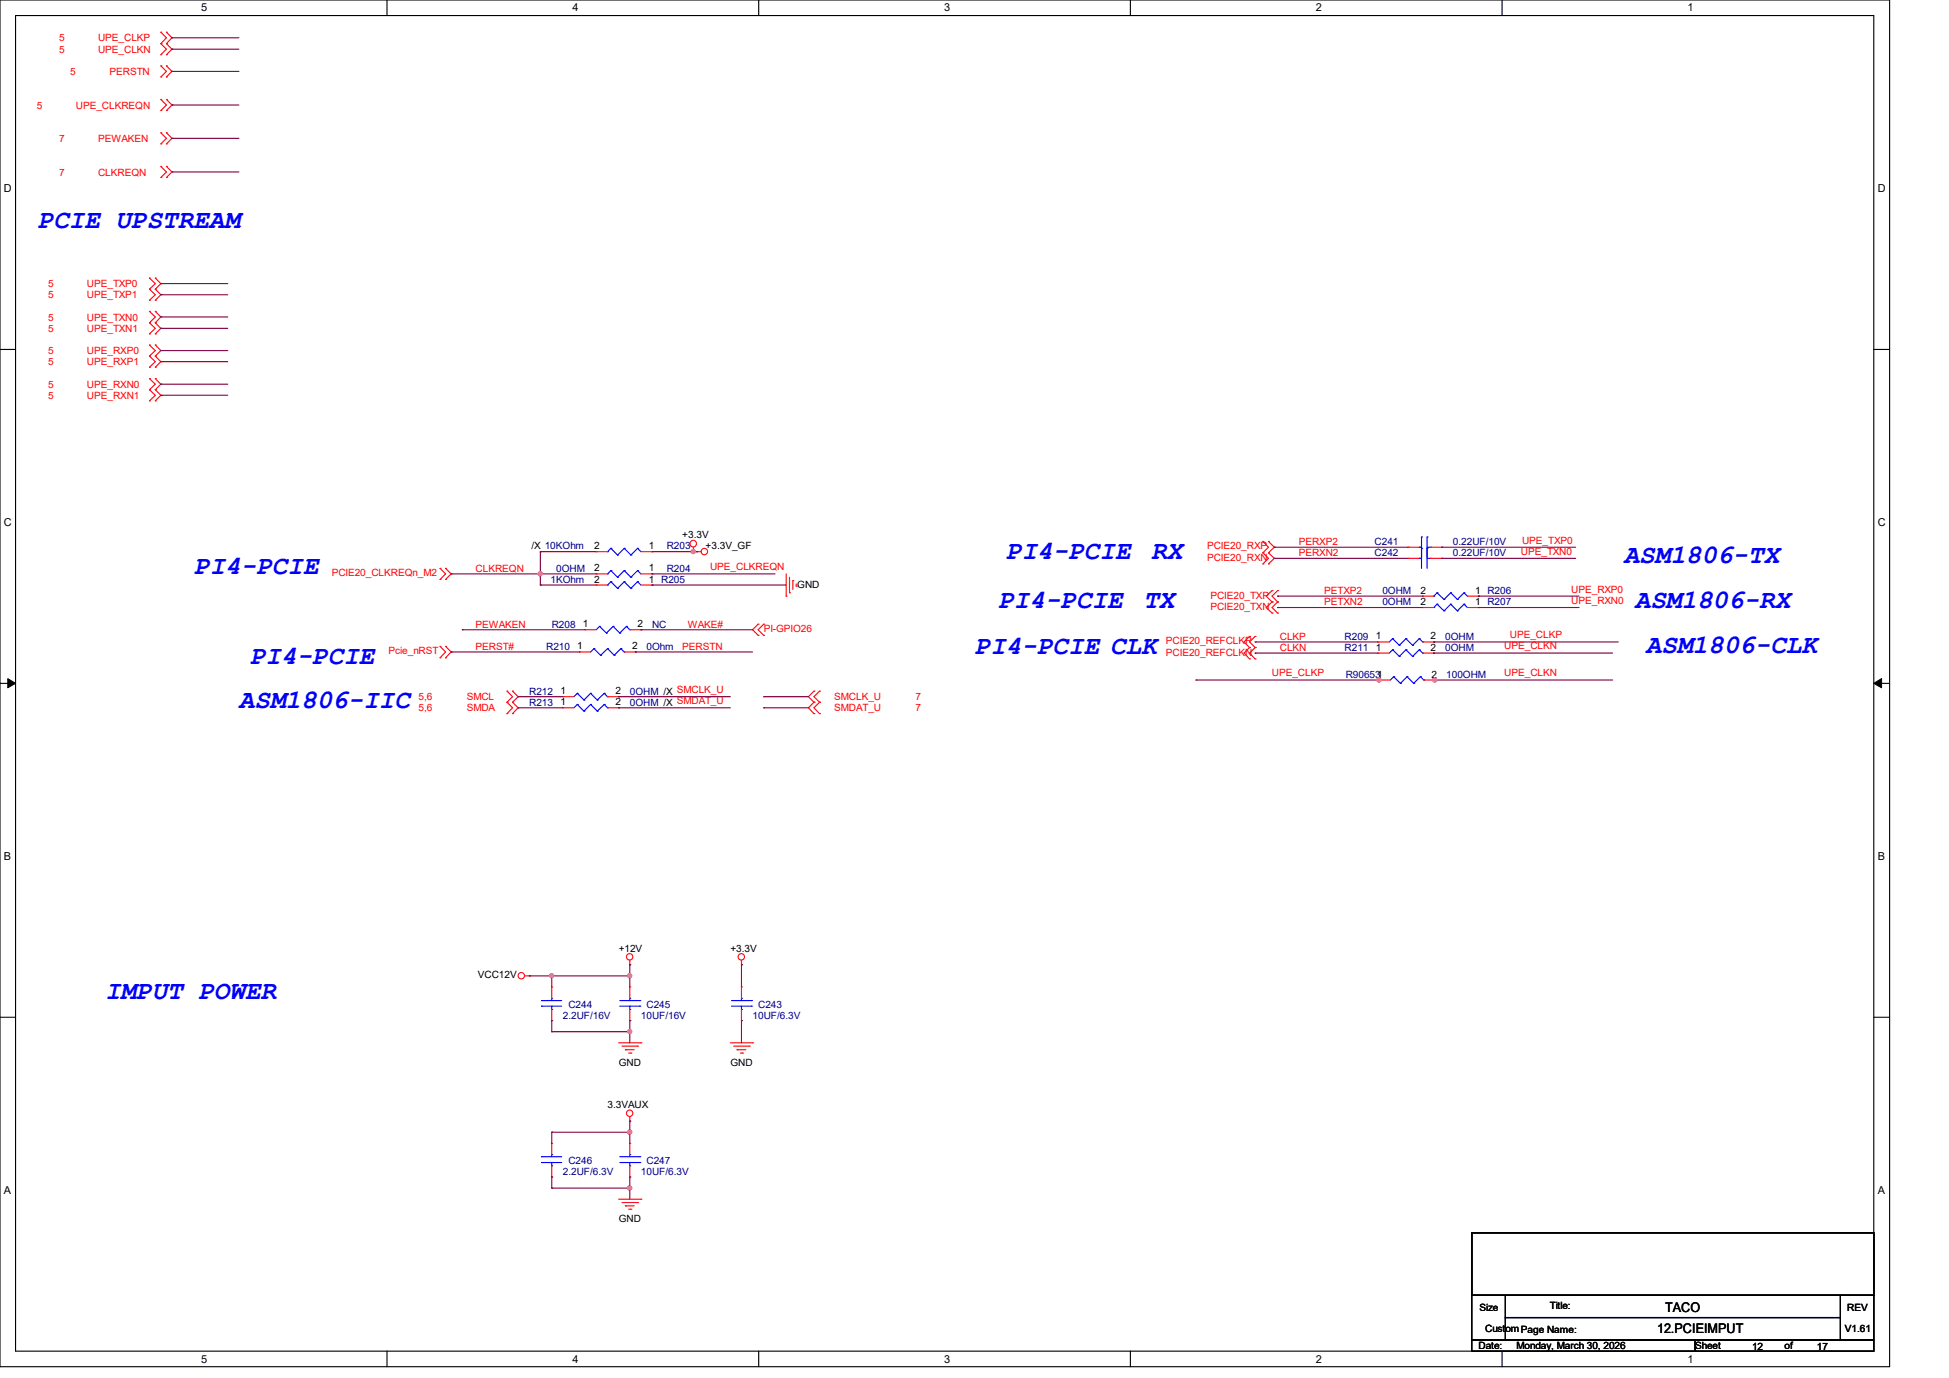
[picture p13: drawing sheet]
<svg xmlns="http://www.w3.org/2000/svg" width="297mm" height="210mm" viewBox="0 0 297 210" stroke-linecap="round" stroke-linejoin="round" font-family="sans-serif">
<defs><g id="words">
<g font-size="4.1" fill="#00f">
<text x="5.8" y="34.8">PCIE UPSTREAM</text>
<text x="29.6" y="87.5">PI4-PCIE</text>
<text x="153.3" y="85.1">PI4-PCIE</text>
<text x="175.4" y="85.1">RX</text>
<text x="247.4" y="85.8">ASM1806-TX</text>
<text x="152.1" y="92.6">PI4-PCIE</text>
<text x="174.2" y="92.6">TX</text>
<text x="249.1" y="92.6">ASM1806-RX</text>
<text x="38.1" y="101.1">PI4-PCIE</text>
<text x="148.5" y="99.6">PI4-PCIE CLK</text>
<text x="250.8" y="99.4">ASM1806-CLK</text>
<text x="36.4" y="107.9">ASM1806-IIC</text>
<text x="16" y="152.2">IMPUT POWER</text>
</g>
<g font-size="2">
<text x="252.5" y="203.2">12.PCIEIMPUT</text>
<text x="253.7" y="200">TACO</text>
</g>
<g font-size="1.7">
<text x="30.6" y="1.7">5</text>
<text x="87.2" y="1.7">4</text>
<text x="143.9" y="1.7">3</text>
<text x="200.5" y="1.7">2</text>
<text x="257.2" y="1.7">1</text>
<text x=".6" y="29.3">D</text>
<text x="286.1" y="29.3">D</text>
<text x=".6" y="80.2">C</text>
<text x="286.1" y="80.2">C</text>
<text x=".6" y="131.1">B</text>
<text x="286.1" y="131.1">B</text>
<text x=".6" y="181.9">A</text>
<text x="286.1" y="181.9">A</text>
<text x="30.6" y="207.6">5</text>
<text x="87.2" y="207.6">4</text>
<text x="143.9" y="207.6">3</text>
<text x="200.5" y="207.6">2</text>
<text x="257.2" y="207.6">1</text>
</g>
<g font-size="1.5" fill="#f00">
<text x="9" y="6.3">5</text>
<text x="9" y="8">5</text>
<text x="10.7" y="11.4">5</text>
<text x="14.9" y="6.3">UPE_CLKP</text>
<text x="14.9" y="8">UPE_CLKN</text>
<text x="16.7" y="11.4">PERSTN</text>
<text x="5.6" y="16.6">5</text>
<text x="11.6" y="16.6">UPE_CLKREQN</text>
<text x="9" y="21.6">7</text>
<text x="14.9" y="21.6">PEWAKEN</text>
<text x="9" y="26.8">7</text>
<text x="14.9" y="26.8">CLKREQN</text>
<text x="7.3" y="43.8">5</text>
<text x="7.3" y="45.5">5</text>
<text x="13.3" y="43.8">UPE_TXP0</text>
<text x="13.3" y="45.5">UPE_TXP1</text>
<text x="7.3" y="48.9">5</text>
<text x="7.3" y="50.6">5</text>
<text x="7.3" y="54">5</text>
<text x="13.3" y="48.9">UPE_TXN0</text>
<text x="13.3" y="50.6">UPE_TXN1</text>
<text x="13.3" y="54">UPE_RXP0</text>
<text x="7.3" y="59.1">5</text>
<text x="7.3" y="55.7">5</text>
<text x="13.3" y="59.1">UPE_RXN0</text>
<text x="13.3" y="55.7">UPE_RXP1</text>
<text x="7.3" y="60.8">5</text>
<text x="13.3" y="60.8">UPE_RXN1</text>
<text x="183.9" y="83.7">PCIE20_RXP</text>
<text x="197.9" y="83.1">PERXP2</text>
<text x="231.9" y="82.8">UPE_TXP0</text>
<text x="50.5" y="87.8">PCIE20_CLKREQn_M2</text>
<text x="72.5" y="87.1">CLKREQN</text>
<text x="108.2" y="86.9">UPE_CLKREQN</text>
<text x="183.9" y="85.5">PCIE20_RXN</text>
<text x="197.9" y="84.8">PERXN2</text>
<text x="231.8" y="84.5">UPE_TXN0</text>
<text x="72.5" y="95.6">PEWAKEN</text>
<text x="104.8" y="95.6">WAKE#</text>
<text x="184.4" y="91.2">PCIE20_TXP</text>
<text x="184.4" y="92.9">PCIE20_TXN</text>
<text x="201.8" y="90.5">PETXP2</text>
<text x="201.8" y="92.2">PETXN2</text>
<text x="239.4" y="90.3">UPE_RXP0</text>
<text x="239.4" y="92">UPE_RXN0</text>
<text x="59.2" y="99.7">Pcie_nRST</text>
<text x="72.5" y="99">PERST#</text>
<text x="104" y="99">PERSTN</text>
<text x="116.4" y="96.4">PI-GPIO26</text>
<text x="177.7" y="98.2">PCIE20_REFCLKP</text>
<text x="177.7" y="99.9">PCIE20_REFCLKN</text>
<text x="195" y="97.5">CLKP</text>
<text x="195" y="99.2">CLKN</text>
<text x="229.2" y="99">UPE_CLKN</text>
<text x="230.1" y="97.3">UPE_CLKP</text>
<text x="63.8" y="106.7">5,6</text>
<text x="71.1" y="106.7">SMCL</text>
<text x="127.1" y="106.7">SMCLK_U</text>
<text x="139.5" y="106.7">7</text>
<text x="193.8" y="103.1">UPE_CLKP</text>
<text x="229.2" y="103.1">UPE_CLKN</text>
<text x="63.8" y="108.4">5,6</text>
<text x="71.1" y="108.4">SMDA</text>
<text x="127.1" y="108.4">SMDAT_U</text>
<text x="139.5" y="108.4">7</text>
</g>
<g font-size="1.5">
<text x="81" y="83.7">/X 10KOhm</text>
<text x="90.6" y="83.7">2</text>
<text x="98.8" y="83.7">1</text>
<text x="104" y="82">+3.3V</text>
<text x="107.5" y="83.7">+3.3V_GF</text>
<text x="90.6" y="88.8">2</text>
<text x="90.6" y="87.1">2</text>
<text x="98.8" y="88.8">1 R205</text>
<text x="98.8" y="87.1">1</text>
<text x="121.5" y="89.5">GND</text>
<text x="88.8" y="95.6">1</text>
<text x="97.2" y="95.6">2</text>
<text x="216.5" y="90.5">2</text>
<text x="216.5" y="92.2">2</text>
<text x="224.8" y="90.5">1 R206</text>
<text x="224.8" y="92.2">1 R207</text>
<text x="88" y="99">1</text>
<text x="96.3" y="99">2</text>
<text x="209.7" y="97.5">1</text>
<text x="209.7" y="99.1">1</text>
<text x="218" y="97.5">2</text>
<text x="218" y="99.1">2</text>
<text x="85.4" y="107.5">1</text>
<text x="85.4" y="105.8">1</text>
<text x="93.8" y="107.5">2</text>
<text x="93.8" y="105.8">2</text>
<text x="218.1" y="103.3">2</text>
<text x="72.8" y="149.1">VCC12V</text>
<text x="94.3" y="145">+12V</text>
<text x="111.3" y="145">+3.3V</text>
<text x="94.3" y="162.4">GND</text>
<text x="111.3" y="162.4">GND</text>
<text x="92.6" y="168.8">3.3VAUX</text>
<text x="94.3" y="186.2">GND</text>
<text x="225.5" y="199.8">Size</text>
<text x="226.3" y="203">Cust</text>
<text x="229.4" y="203">omPage Name:</text>
<text x="236.2" y="199.5">Title:</text>
<text x="281.1" y="203">V1.61</text>
<text x="281.5" y="199.8">REV</text>
<text x="225.3" y="205.6">Date:</text>
<text x="231.1" y="205.6">Monday, March 30, 2026</text>
<text x="258.3" y="205.6">Sheet</text>
<text x="267" y="205.8">12</text>
<text x="271.9" y="205.6">of</text>
<text x="276.9" y="205.8">17</text>
</g>
<g font-size="1.5" fill="#000080">
<text x="101.6" y="83.7">R203</text>
<text x="209.5" y="83.1">C241</text>
<text x="221.4" y="83.1">0.22UF/10V</text>
<text x="83.9" y="88.9">1KOhm</text>
<text x="84.8" y="87.2">0OHM</text>
<text x="101.6" y="87.2">R204</text>
<text x="209.5" y="84.8">C242</text>
<text x="221.4" y="84.8">0.22UF/10V</text>
<text x="84.1" y="95.7">R208</text>
<text x="99.4" y="95.7">NC</text>
<text x="210.7" y="90.6">0OHM</text>
<text x="210.7" y="92.2">0OHM</text>
<text x="83.2" y="99.1">R210</text>
<text x="98.5" y="99.1">0Ohm</text>
<text x="204.9" y="97.5">R209</text>
<text x="204.9" y="99.2">R211</text>
<text x="220.2" y="97.5">0OHM</text>
<text x="220.2" y="99.2">0OHM</text>
<text x="80.6" y="107.6">R213</text>
<text x="80.6" y="105.9">R212</text>
<text x="96" y="107.6">0OHM /X SMDAT_U</text>
<text x="96" y="105.9">0OHM /X SMCLK_U</text>
<text x="205.1" y="103.3">R906531</text>
<text x="220.4" y="103.3">100OHM</text>
<text x="85.8" y="155.2">2.2UF/16V</text>
<text x="86.6" y="153.5">C244</text>
<text x="97.7" y="155.2">10UF/16V</text>
<text x="98.5" y="153.5">C245</text>
<text x="114.7" y="155.2">10UF/6.3V</text>
<text x="115.5" y="153.5">C243</text>
<text x="85.8" y="179.1">2.2UF/6.3V</text>
<text x="86.6" y="177.3">C246</text>
<text x="97.7" y="179.1">10UF/6.3V</text>
<text x="98.5" y="177.3">C247</text>
</g>
</g></defs>
<g fill="none" stroke="#000" stroke-width=".17">
<path d="M0 0h288v208.3h-288zM2.4 2.4h283.1v203.5h-283.1zM59 0v2.4M115.6 0v2.4M172.3 0v2.4M228.9 0v2.4M0 53.3h2.4M285.5 53.3h2.4M0 104.1h2.4M285.5 104.1h2.4M0 155h2.4M285.5 155h2.4"/>
<path d="M224.3 187.9h61.2v9.5h-61.2zM224.3 197.4h5.1v6.8h-5.1zM229.4 197.4h51.1v3.4h-51.1zM280.5 197.4h5v6.8h-5zM59 205.9v2.4M115.6 205.9v2.4M172.3 205.9v2.4M224.3 204.2h34v1.7h-34zM228.9 205.9v2.4M229.4 200.8h51.1v3.4h-51.1zM258.3 204.2h27.2v1.7h-27.2z"/>
</g>
<path d="M1.2 103.4l1.2 .7-1.2 .7zM285.5 104.1l1.2-.7v1.4z" fill="#000"/>
<path d="M1.2 103.4l1.2 .7-1.2 .7zM285.5 104.1l1.2-.7v1.4z" fill="none" stroke="#000" stroke-width=".15"/>
<g fill="none" stroke="#f00" stroke-width=".17">
<path d="M24.5 11.7h.1M24.5 10h.1M24.5 6.6h.1M24.5 4.9h.1M24.5 8.3h.1M24.5 16.8h.1M24.5 15.2h.1M24.5 10l.9 .9-.9 .8M24.5 4.9l.9 .9-.9 .8M24.5 6.6l.9 .9-.9 .8M24.5 15.2l.9 .8-.9 .8M25.4 10h.1"/>
<path d="M25.4 11.7h.1M25.4 4.9h.1M25.4 6.6h.1M25.4 8.3h.1M25.4 15.2h.1M25.4 16.8h.1M25.4 10l.8 .9-.8 .8M25.4 4.9l.8 .9-.8 .8M25.4 6.6l.8 .9-.8 .8M25.4 15.2l.8 .8-.8 .8M24.5 21.9h.1M24.5 20.2h.1"/>
<path d="M24.5 27.1h.1M24.5 25.4h.1M24.5 20.2l.9 .9-.9 .8M24.5 25.4l.9 .8-.9 .9M25.4 20.2h.1M25.4 21.9h.1M25.4 25.4h.1M25.4 27.1h.1M25.4 20.2l.8 .9-.8 .8M25.4 25.4l.8 .8-.8 .9M22.8 49.2h.1M22.8 47.5h.1"/>
<path d="M22.8 50.9h.1M22.8 59.4h.1M22.8 57.7h.1M22.8 54.3h.1M22.8 52.6h.1M22.8 56h.1M22.8 44.1h.1M22.8 42.4h.1M22.8 45.8h.1M22.8 47.5l.9 .8-.9 .9M22.8 49.2l.9 .8-.9 .9M22.8 57.7l.9 .8-.9 .9"/>
<path d="M22.8 59.4l.9 .8-.9 .9M22.8 52.6l.9 .8-.9 .9M22.8 54.3l.9 .8-.9 .9M22.8 42.4l.9 .8-.9 .9M22.8 44.1l.9 .8-.9 .9M23.7 47.5h.1M23.7 49.2h.1M23.7 50.9h.1M23.7 57.7h.1M23.7 59.4h.1M23.7 52.6h.1M23.7 54.3h.1"/>
<path d="M23.7 56h.1M23.7 42.4h.1M23.7 44.1h.1M23.7 45.8h.1M23.7 47.5l.8 .8-.8 .9M23.7 49.2l.8 .8-.8 .9M23.7 57.7l.8 .8-.8 .9M23.7 59.4l.8 .8-.8 .9M23.7 52.6l.8 .8-.8 .9M23.7 54.3l.8 .8-.8 .9M23.7 42.4l.8 .8-.8 .9M23.7 44.1l.8 .8-.8 .9"/>
<path d="M22.8 61.1h.1M23.7 61.1h.1M67.1 98.5h.1M67.1 86.6h.1M67.1 88.3h.1M67.1 98.5l.8 .9-.8 .8M67.1 86.6l.8 .9-.8 .8M67.9 98.5h.1M67.9 88.3h.1M67.9 86.6h.1M67.9 98.5l.8 .9-.8 .8M67.9 86.6l.8 .9-.8 .8"/>
<path d="M88.3 99.4h.1M88.3 99.4h1.7M89.2 96h.1M89.2 96h1.6M90.8 89.2h.1M90.8 84.1h.1M90.8 87.5h.1M90.8 84.1h1.8M90.8 89.2h1.8M90.8 87.5h1.8M95.1 99.4h1.7M96 96h1.7"/>
<path d="M96.8 99.4h.1M97.7 96h.1M97.7 84.1h1.7M97.7 89.2h1.7M97.7 87.5h1.7M99.4 89.2h.1M99.4 84.1h.1M99.4 87.5h.1M105.7 84.1h.1M105.7 83.4v.7M106.2 84.1h.1M106.2 84.1h.6"/>
<path d="M115.5 95.1h.1M115.5 96.8h.1M115.5 95.1l-.8 .9 .8 .8M116.4 96.8h.1M116.4 95.1h.1M116.4 95.1l-.9 .9 .9 .8M119.8 90.8h.1M119.8 87.5v3.3M120.3 90.3h.1M120.3 88v2.3M120.8 88.5h.1M120.8 88.5v1.3"/>
<path d="M121.3 89.3h.1M121.3 89v.3M190.4 98.7h.1M190.4 97h.1M190.4 97l-.8 .8 .8 .9M190.4 98.7l-.8 .8 .8 .9M191.3 98.7h.1M191.3 97h.1M191.3 97l-.9 .8 .9 .9M191.3 98.7l-.9 .8 .9 .9M192.4 84.2h.1M192.4 82.5h.1"/>
<path d="M192.4 85.9h.1M192.4 82.5l.9 .9-.9 .8M192.4 84.2l.9 .9-.9 .8M193.3 82.5h.1M193.3 84.2h.1M193.3 85.9h.1M193.3 82.5l.9 .9-.9 .8M193.3 84.2l.9 .9-.9 .8M193.8 91.7h.1M193.8 90h.1M193.8 93.4h.1M193.8 90l-.8 .8 .8 .9"/>
<path d="M193.8 91.7l-.8 .9 .8 .8M194.7 91.7h.1M194.7 90h.1M194.7 93.4h.1M194.7 90l-.9 .8 .9 .9M194.7 91.7l-.9 .9 .9 .8M210 97.8h.1M210 99.5h.1M210 97.8h1.7M210 99.5h1.7M214.6 85.1h.1M214.6 83.4h.1"/>
<path d="M214.6 85.1h1.7M214.6 83.4h1.7M216.8 90.8h.1M216.8 92.6h.1M216.8 90.8h1.7M216.8 97.8h1.7M216.8 99.5h1.7M216.8 92.6h1.7M218 85.1h1.7M218 83.4h1.7M218.5 97.8h.1M218.5 99.5h.1"/>
<path d="M219.7 85.1h.1M219.7 83.4h.1M223.6 90.8h1.7M223.6 92.6h1.7M225.3 90.8h.1M225.3 92.6h.1M67.1 100.2h.1M67.9 100.2h.1M77.3 108.8h.1M77.3 107h.1M77.3 105.3h.1M77.3 107l.8 .9-.8 .9"/>
<path d="M77.3 105.3l.8 .9-.8 .8M78.1 107h.1M78.1 108.8h.1M78.1 105.3h.1M78.1 107l.9 .9-.9 .9M78.1 105.3l.9 .9-.9 .8M85.8 107.9h.1M85.8 106.2h.1M85.8 107.9h1.7M85.8 106.2h1.7M92.6 107.9h1.7M92.6 106.2h1.7"/>
<path d="M94.3 107.9h.1M94.3 106.2h.1M124 107h.1M124 108.8h.1M124 105.3h.1M124 107l-.8 .9 .8 .9M124 105.3l-.8 .9 .8 .8M124.9 108.8h.1M124.9 107h.1M124.9 105.3h.1M124.9 107l-.9 .9 .9 .9M124.9 105.3l-.9 .9 .9 .8"/>
<path d="M190.4 100.4h.1M191.3 100.4h.1M210.1 103.6h.1M210.1 103.6h1.8M217 103.6h1.7M218.7 103.6h.1M80 148.7h.6M80.6 148.7h.1M84.1 155.5h.1M84.1 150.4h.1M84.1 150.4v1.7M84.1 153.8v1.7"/>
<path d="M94.3 158.9h3.4M94.8 159.4h2.4M95.3 160h.1M95.3 160h1.3M96 147h.1M96 155.5h.1M96 150.4h.1M96 146.3v.7M96 150.4v1.7M96 153.8v1.7M97.2 159.4h.1M97.7 158.9h.1"/>
<path d="M111.3 158.9h3.4M111.8 159.4h2.4M112.3 160h.1M112.3 160h1.4M113 147h.1M113 155.5h.1M113 150.4h.1M113 146.3v.7M113 150.4v1.7M113 153.8v1.7M114.2 159.4h.1M114.7 158.9h.1"/>
<path d="M84.1 179.4h.1M84.1 174.2h.1M84.1 174.2v1.7M84.1 177.7v1.7M95.8 160.5h.3M96 170.9h.1M96 179.4h.1M96 174.2h.1M96 170.2v.7M96 174.2v1.7M96 177.7v1.7M96.1 160.5h.1"/>
<path d="M112.8 160.5h.4M113.2 160.5h.1M94.3 182.8h3.4M94.8 183.3h2.4M95.3 183.8h.1M95.3 183.8h1.3M95.8 184.3h.3M96.1 184.3h.1M97.2 183.3h.1M97.7 182.8h.1"/>
<circle cx="105.6" cy="82.8" r=".5"/>
<circle cx="107.3" cy="84.1" r=".49"/>
<circle cx="79.4" cy="148.7" r=".49"/>
<circle cx="95.9" cy="145.8" r=".49"/>
<circle cx="113" cy="145.8" r=".49"/>
<circle cx="95.9" cy="169.7" r=".49"/>
</g>
<g fill="none" stroke="#00f" stroke-width=".17">
<path d="M90.5 98.8h.1M90.5 98.8l1 1.1M90.5 98.8l-.5 .6M91.4 95.5h.1M91.4 95.5l1 1M91.4 95.5l-.6 .5M91.5 99.9h.1M92.4 96.5h.1M92.6 98.8h.1M92.6 89.2h.1M92.6 84.1h.1M92.6 87.5h.1"/>
<path d="M92.6 98.8l1 1.1M92.6 98.8l-1.1 1.1M93.1 88.6h.1M93.1 83.6h.1M93.1 87h.1M93.1 88.6l-.5 .6M93.1 88.6l1 1.1M93.1 83.6l-.5 .5M93.1 83.6l1 1M93.1 87l-.5 .5M93.1 87l1 1M93.4 95.5h.1"/>
<path d="M93.4 95.5l1 1M93.4 95.5l-1 1M93.6 99.9h.1M94.1 89.7h.1M94.1 84.6h.1M94.1 88h.1M94.4 96.5h.1M94.6 98.8h.1M94.6 98.8l.5 .6M94.6 98.8l-1 1.1M95.1 99.4h.1M95.1 88.6h.1"/>
<path d="M95.1 83.6h.1M95.1 87h.1M95.1 88.6l-1 1.1M95.1 88.6l1 1.1M95.1 83.6l-1 1M95.1 83.6l1 1M95.1 87l-1 1M95.1 87l1 1M95.5 95.5h.1M95.5 95.5l.5 .5M95.5 95.5l-1.1 1M96 96h.1"/>
<path d="M96.1 89.7h.1M96.1 84.6h.1M96.1 88h.1M97.2 88.6h.1M97.2 83.6h.1M97.2 87h.1M97.2 88.6l-1.1 1.1M97.2 88.6l.5 .6M97.2 83.6l-1.1 1M97.2 83.6l.5 .5M97.2 87l-1.1 1M97.2 87l.5 .5"/>
<path d="M212.2 97.3h.1M212.2 99h.1M212.2 97.3l1 1M212.2 97.3l-.5 .5M212.2 99l1 1M212.2 99l-.5 .5M213.2 98.3h.1M214.2 97.3h.1M214.2 99h.1M214.2 97.3l1.1 1M214.2 97.3l-1 1M214.2 99l1.1 1"/>
<path d="M214.2 99l-1 1M215.3 98.3h.1M216.3 85.1h.1M216.3 97.3h.1M216.3 99h.1M216.3 83.4h.1M216.3 85.1h.3M216.3 97.3l.5 .5M216.3 97.3l-1 1M216.3 99l.5 .5M216.3 99l-1 1M216.3 83.4h.3"/>
<path d="M216.6 83.6h.1M216.6 81.8h.1M216.6 81.8v4.8M216.8 97.8h.1M216.8 99.5h.1M217.5 83.6h.1M217.5 81.8h.1M217.5 81.8v4.8M217.5 85.1h.5M217.5 83.4h.5M218 85.1h.1M218 83.4h.1"/>
<path d="M218.5 90.8h.1M218.5 92.6h.1M219 90.3h.1M219 92.1h.1M219 90.3l-.5 .5M219 90.3l1 1.1M219 92.1l-.5 .5M219 92.1l1 1M220 91.4h.1M220 93.1h.1M221.1 90.3h.1M221.1 92.1h.1"/>
<path d="M221.1 90.3l-1.1 1.1M221.1 90.3l1 1.1M221.1 92.1l-1.1 1M221.1 92.1l1 1M222.1 91.4h.1M222.1 93.1h.1M223.1 90.3h.1M223.1 92.1h.1M223.1 90.3l-1 1.1M223.1 90.3l.5 .5M223.1 92.1l-1 1M223.1 92.1l.5 .5"/>
<path d="M88 107.4h.1M88 105.7h.1M88 107.4l1 1M88 107.4l-.5 .5M88 105.7l1 1M88 105.7l-.5 .5M89 108.4h.1M89 106.7h.1M90 107.4h.1M90 105.7h.1M90 107.4l1 1M90 107.4l-1 1"/>
<path d="M90 105.7l1 1M90 105.7l-1 1M91 108.4h.1M91 106.7h.1M92.1 107.4h.1M92.1 105.7h.1M92.1 107.4l.5 .5M92.1 107.4l-1.1 1M92.1 105.7l.5 .5M92.1 105.7l-1.1 1M92.6 107.9h.1M92.6 106.2h.1"/>
<path d="M212.4 103.1h.1M212.4 103.1l1 1M212.4 103.1l-.5 .5M213.2 100h.1M213.4 104.1h.1M214.4 103.1h.1M214.4 103.1l1 1M214.4 103.1l-1 1M215.3 100h.1M215.4 104.1h.1M216.5 103.1h.1M216.5 103.1l.5 .5"/>
<path d="M216.5 103.1l-1.1 1M217 103.6h.1M82.5 153.3h.1M82.5 152.5h.1M82.5 153.3h3.1M82.5 152.5h3.1M84.1 153.8h.1M84.1 152.1h.1M84.1 152.1v.4M84.1 153.3v.5M94.4 153.3h3.1M94.4 152.5h3.1"/>
<path d="M96 153.8h.1M96 152.1h.1M96 152.1v.4M96 153.3v.5M97.5 153.3h.1M97.5 152.5h.1M111.5 153.3h3M111.5 152.5h3M113 153.8h.1M113 152.1h.1M113 152.1v.4M113 153.3v.5"/>
<path d="M114.5 153.3h.1M114.5 152.5h.1M82.5 177.2h.1M82.5 176.3h.1M82.5 177.2h3.1M82.5 176.3h3.1M84.1 177.7h.1M84.1 175.9h.1M84.1 175.9v.4M84.1 177.2v.5M94.4 177.2h3.1M94.4 176.3h3.1"/>
<path d="M96 177.7h.1M96 175.9h.1M96 175.9v.4M96 177.2v.5M97.5 177.2h.1M97.5 176.3h.1"/>
</g>
<g fill="none" stroke="#800040" stroke-width=".17">
<path d="M26.2 10.9h.1M26.2 5.8h.1M26.2 7.5h.1M26.2 10.9h10.2M26.2 5.8h10.2M26.2 7.5h10.2M24.5 48.3h.1M24.5 50h.1M24.5 58.5h.1M24.5 53.4h.1M24.5 55.1h.1M24.5 43.2h.1"/>
<path d="M24.5 44.9h.1M24.5 48.3h10.2M24.5 50h10.2M24.5 58.5h10.2M24.5 53.4h10.2M24.5 55.1h10.2M24.5 43.2h10.2M24.5 44.9h10.2M24.5 60.2h.1M24.5 60.2h10.2M68.7 99.4h.1M68.7 87.5h.1"/>
<path d="M68.7 99.4h19.6M68.7 87.5h22.1M82.3 87.5h.1M82.3 84.1h.1M82.3 84.1h8.5M82.3 84.1v3.4M96.8 99.4h.1M96.8 99.4h17.9M99.4 87.5h.1M99.4 87.5h18.7"/>
</g>
<circle cx="82.3" cy="87.4" r=".32" fill="#f0f"/>
<circle cx="82.3" cy="87.4" r=".32" fill="none" stroke="#f0f" stroke-width=".17"/>
<g fill="none" stroke="#800040" stroke-width=".17">
<path d="M26.2 16h.1M26.2 16h10.2M99.4 84.1h6.3M105.7 84.1h.1M79 106.2h.1M79 107.9h.1M79 106.2h6.8M79 107.9h6.8M94.3 107.9h.1M94.3 106.2h.1M94.3 106.2h17M94.3 107.9h17"/>
<path d="M116.4 106.2h.1M116.4 107.9h.1M116.4 106.2h6.8M116.4 107.9h6.8M84.1 148.7h.1M96 147h.1M96 147v1.7h-11.9"/>
</g>
<circle cx="95.9" cy="148.7" r=".32" fill="#f0f"/>
<circle cx="95.9" cy="148.7" r=".32" fill="none" stroke="#f0f" stroke-width=".17"/>
<path d="M84.1 148.7h.1M84.1 148.7v1.7M96 148.7h.1M96 157.2h.1M96 148.7v1.7M96 157.2v1.7" fill="none" stroke="#800040" stroke-width=".17"/>
<circle cx="84.1" cy="148.7" r=".32" fill="#f0f"/>
<circle cx="84.1" cy="148.7" r=".32" fill="none" stroke="#f0f" stroke-width=".17"/>
<path d="M80.6 148.7h.1M80.6 148.7h3.5M84.1 155.5h.1M84.1 157.2h.1M84.1 155.5v1.7M84.1 157.2h11.9" fill="none" stroke="#800040" stroke-width=".17"/>
<circle cx="95.9" cy="157.2" r=".32" fill="#f0f"/>
<circle cx="95.9" cy="157.2" r=".32" fill="none" stroke="#f0f" stroke-width=".17"/>
<path d="M96 155.5h.1M96 155.5v1.7M113 155.5h.1M113 147h.1M113 147v3.4M113 155.5v3.4M84.1 181.1h.1M84.1 181.1h11.9" fill="none" stroke="#800040" stroke-width=".17"/>
<circle cx="95.9" cy="181" r=".32" fill="#f0f"/>
<circle cx="95.9" cy="181" r=".32" fill="none" stroke="#f0f" stroke-width=".17"/>
<path d="M84.1 172.6h.1M84.1 172.6h11.9" fill="none" stroke="#800040" stroke-width=".17"/>
<circle cx="95.9" cy="172.5" r=".32" fill="#f0f"/>
<circle cx="95.9" cy="172.5" r=".32" fill="none" stroke="#f0f" stroke-width=".17"/>
<g fill="none" stroke="#800040" stroke-width=".17">
<path d="M26.2 21.1h.1M26.2 26.2h.1M26.2 21.1h10.2M26.2 26.2h10.2M70.4 96h.1M70.4 96h18.8M82.3 89.2h.1M82.3 87.5h.1M82.3 89.2h8.5M82.3 87.5v1.7M97.7 96h.1M97.7 96h17"/>
<path d="M99.4 89.2h.1M99.4 89.2h20.4M105.7 84.1h.5M106.2 84.1h.1M191.3 97.8h.1M191.3 99.5h.1M191.3 97.8h18.7M191.3 99.5h18.7M194.2 85.1h.1M194.2 83.4h.1M194.2 85.1h20.4M194.2 83.4h20.4"/>
<path d="M194.7 90.8h.1M194.7 92.6h.1M194.7 90.8h22.1M194.7 92.6h22.1M218.5 97.8h.1M218.5 99.5h.1M218.5 97.8h28.1M218.5 99.5h27.2M219.7 83.4h.1M219.7 85.1h.1M219.7 85.1h20.4M219.7 83.4h20.4"/>
<path d="M225.3 90.8h.1M225.3 92.6h.1M225.3 90.8h15.3M225.3 92.6h15.3M84.1 172.6h.1M84.1 179.4h.1M84.1 172.6v1.6M84.1 179.4v1.7M96 172.6h.1M96 179.4h.1M96 170.9h.1M96 170.9v3.3"/>
<path d="M96 179.4v3.4M96 181.1h.1"/>
</g>
<circle cx="105.6" cy="84.1" r=".32" fill="#f0f"/>
<circle cx="105.6" cy="84.1" r=".32" fill="none" stroke="#f0f" stroke-width=".17"/>
<path d="M182.2 103.6h.1M182.2 103.6h27.9" fill="none" stroke="#800040" stroke-width=".17"/>
<circle cx="210.1" cy="103.6" r=".32" fill="#f0f"/>
<circle cx="210.1" cy="103.6" r=".32" fill="none" stroke="#f0f" stroke-width=".17"/>
<path d="M210.1 103.6h.1M210.1 103.6h.2M218.5 103.6h.1M218.5 103.6h27.2M218.7 103.6h.1" fill="none" stroke="#800040" stroke-width=".17"/>
<circle cx="218.6" cy="103.6" r=".32" fill="#f0f"/>
<circle cx="218.6" cy="103.6" r=".32" fill="none" stroke="#f0f" stroke-width=".17"/>
<circle cx="82.3" cy="87.4" r=".32" fill="#f0f"/>
<circle cx="82.3" cy="87.4" r=".32" fill="none" stroke="#f0f" stroke-width=".17"/>
<circle cx="95.9" cy="148.7" r=".32" fill="#f0f"/>
<circle cx="95.9" cy="148.7" r=".32" fill="none" stroke="#f0f" stroke-width=".17"/>
<circle cx="84.1" cy="148.7" r=".32" fill="#f0f"/>
<circle cx="84.1" cy="148.7" r=".32" fill="none" stroke="#f0f" stroke-width=".17"/>
<circle cx="95.9" cy="157.2" r=".32" fill="#f0f"/>
<circle cx="95.9" cy="157.2" r=".32" fill="none" stroke="#f0f" stroke-width=".17"/>
<circle cx="95.9" cy="181" r=".32" fill="#f0f"/>
<circle cx="95.9" cy="181" r=".32" fill="none" stroke="#f0f" stroke-width=".17"/>
<circle cx="95.9" cy="172.5" r=".32" fill="#f0f"/>
<circle cx="95.9" cy="172.5" r=".32" fill="none" stroke="#f0f" stroke-width=".17"/>
<circle cx="105.6" cy="84.1" r=".32" fill="#f0f"/>
<circle cx="105.6" cy="84.1" r=".32" fill="none" stroke="#f0f" stroke-width=".17"/>
<circle cx="210.1" cy="103.6" r=".32" fill="#f0f"/>
<circle cx="210.1" cy="103.6" r=".32" fill="none" stroke="#f0f" stroke-width=".17"/>
<circle cx="218.6" cy="103.6" r=".32" fill="#f0f"/>
<circle cx="218.6" cy="103.6" r=".32" fill="none" stroke="#f0f" stroke-width=".17"/>
<use href="#words"/>
</svg>
